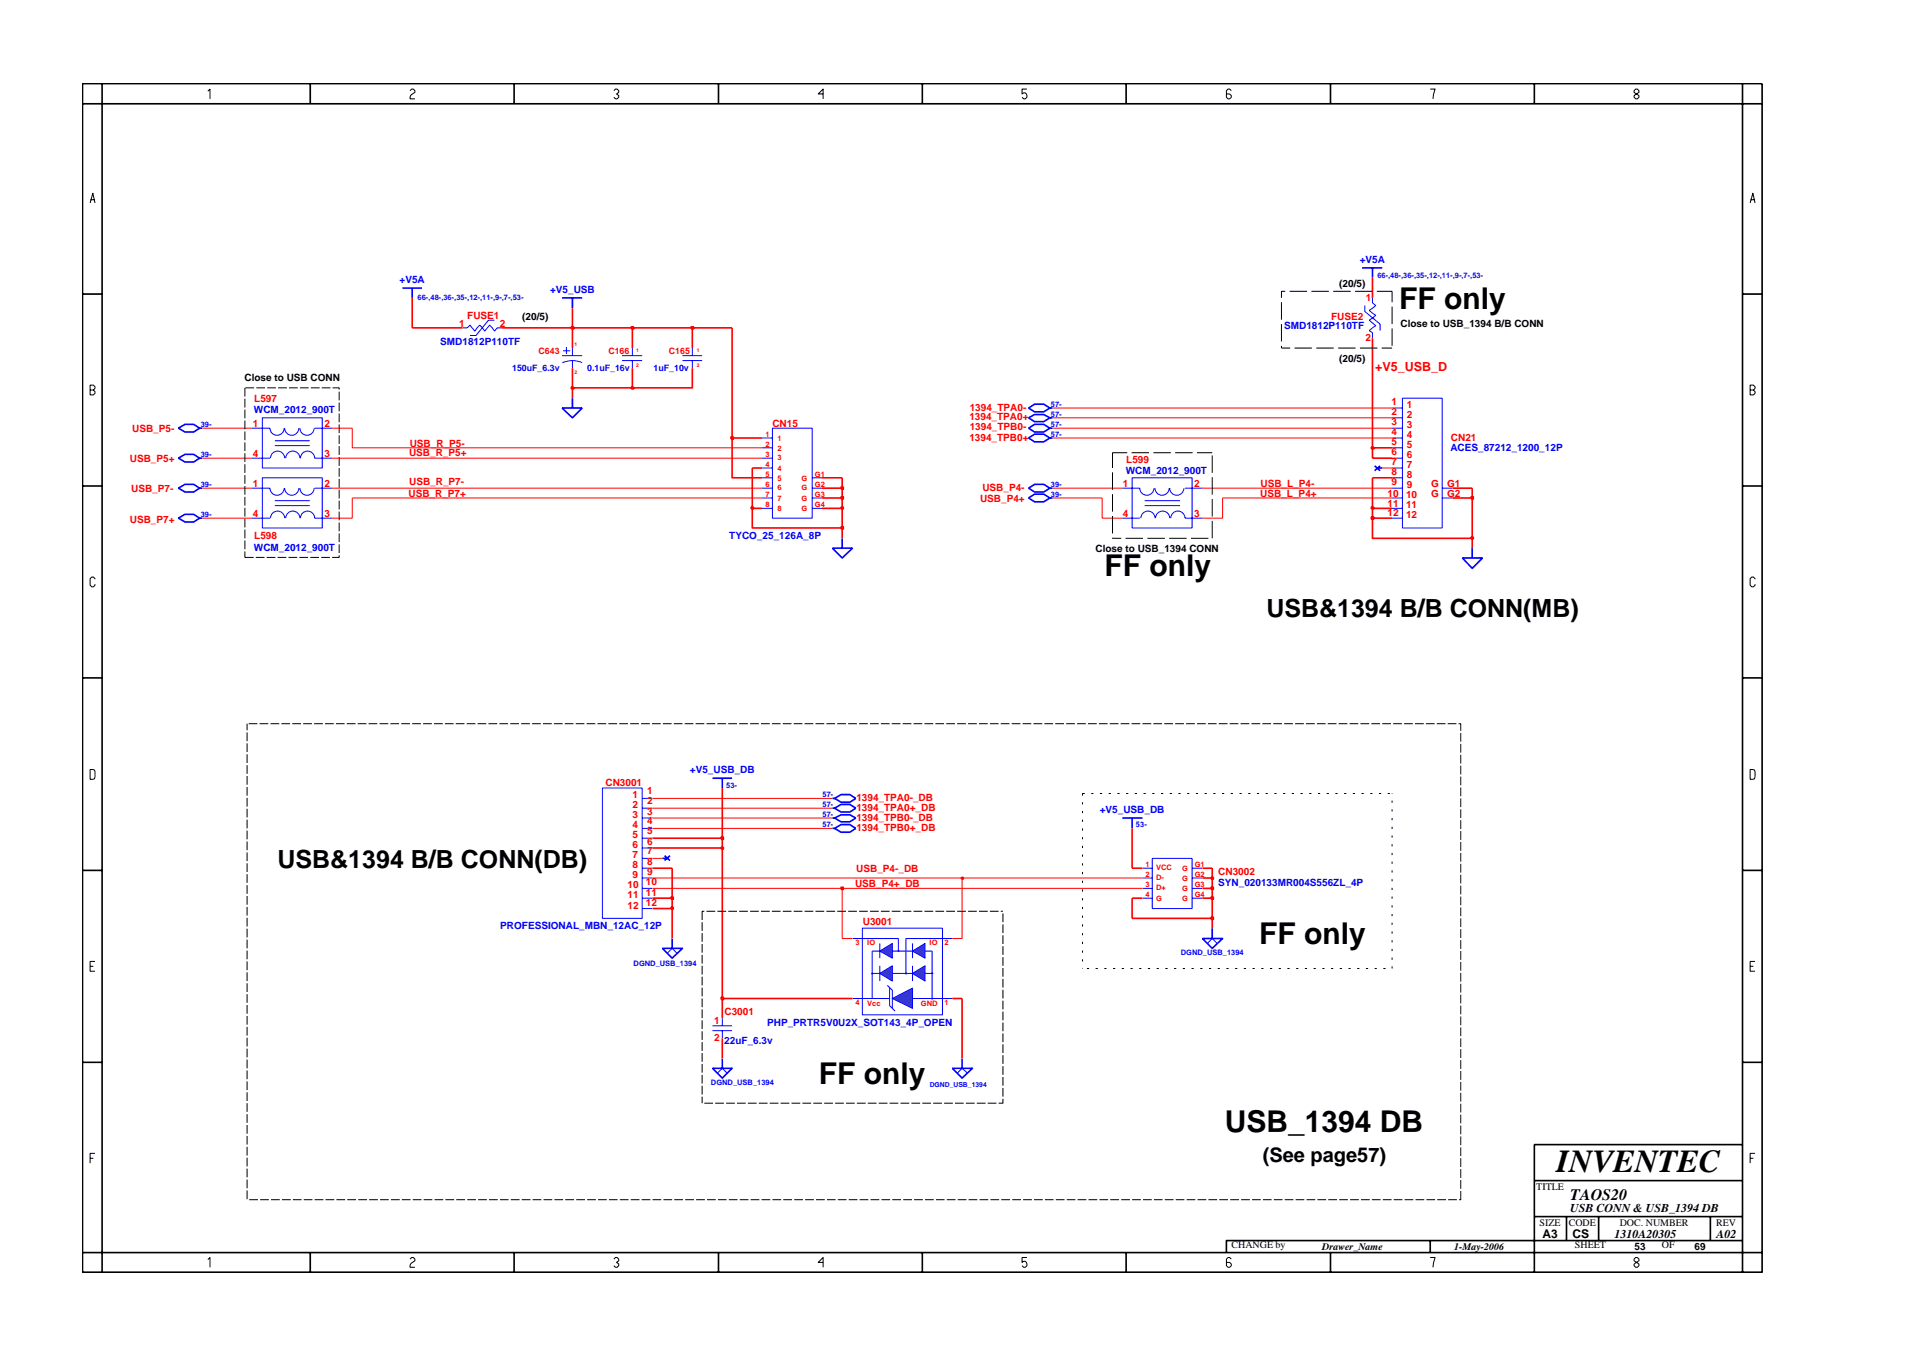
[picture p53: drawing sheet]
<svg xmlns="http://www.w3.org/2000/svg" width="297mm" height="210mm" viewBox="0 0 297 210" stroke-linecap="round" stroke-linejoin="round" font-family="sans-serif">
<defs><g id="words">
<text font-size="5" x="241.8" y="182">INVENTEC</text>
<g font-size="4.7">
<text x="217.4" y="48">FF only</text>
<text x="171.6" y="89.5">FF only</text>
<text x="195.6" y="146.6">FF only</text>
<text x="127.2" y="168.4">FF only</text>
<text x="190.3" y="175.8">USB_1394 DB</text>
</g>
<g font-size="3.9">
<text x="196.7" y="95.9">USB&amp;1394 B/B CONN(MB)</text>
<text x="43.1" y="134.7">USB&amp;1394 B/B CONN(DB)</text>
</g>
<text font-size="3.1" x="196.2" y="180.4">(See page57)</text>
<text font-size="2.5" x="244" y="186.3">TAOS20</text>
<text font-size="1.9" fill="#f00" x="213.6" y="57.6">+V5_USB_D</text>
<g font-size="1.9">
<text x="244" y="188.2">USB CONN &amp; USB_1394 DB</text>
<text x="239.6" y="192.2">A3</text>
<text x="244.3" y="192.3">CS</text>
<text x="250.8" y="192.2">1310A20305</text>
<text x="266.6" y="192.2">A02</text>
</g>
<g font-size="1.6" fill="#00f">
<text x="211.3" y="40.8">+V5A</text>
<text x="62.1" y="44">+V5A</text>
<text x="85.5" y="45.5">+V5_USB</text>
<text x="68.4" y="53.5">SMD1812P110TF</text>
<text x="199.5" y="51.1">SMD1812P110TF</text>
<text x="39.4" y="64.1">WCM_2012_900T</text>
<text x="225.3" y="70">ACES_87212_1200_12P</text>
<text x="174.9" y="73.6">WCM_2012_900T</text>
<text x="113.3" y="83.8">TYCO_25_126A_8P</text>
<text x="39.4" y="85.5">WCM_2012_900T</text>
<text x="107.2" y="120.1">+V5_USB_DB</text>
<text x="170.9" y="126.3">+V5_USB_DB</text>
<text x="189.3" y="137.5">SYN_020133MR004S556ZL_4P</text>
<text x="77.7" y="144.2">PROFESSIONAL_MBN_12AC_12P</text>
<text x="119.2" y="159.3">PHP_PRTR5V0U2X_SOT143_4P_OPEN</text>
<text x="112.5" y="162.1">22uF_6.3v</text>
</g>
<g font-size="1.6">
<text x="208.1" y="44.6">(20/5)</text>
<text x="81.1" y="49.6">(20/5)</text>
<text x="217.6" y="50.7">Close to USB_1394 B/B CONN</text>
<text x="38" y="59.1">Close to USB CONN</text>
<text x="208.1" y="56.2">(20/5)</text>
<text x="170.2" y="85.7">Close to USB_1394 CONN</text>
<text x="238.7" y="184.8">TITLE</text>
<text x="239.2" y="190.4">SIZE</text>
<text x="243.7" y="190.4">CODE</text>
<text x="251.6" y="190.4">DOC. NUMBER</text>
<text x="266.6" y="190.4">REV</text>
<text x="191.3" y="193.9">CHANGE by</text>
<text x="205.4" y="194.1">Drawer_Name</text>
<text x="225.9" y="194.1">1-May-2006</text>
<text x="244.7" y="193.9">SHEET</text>
<text x="253.9" y="194.1">53</text>
<text x="258.2" y="193.9">OF</text>
<text x="263.3" y="194.1">69</text>
</g>
<g font-size="1.6" fill="#f00">
<text x="212.2" y="46.8">1</text>
<text x="71.3" y="50.7">1</text>
<text x="72.6" y="49.5">FUSE1</text>
<text x="77.7" y="50.7">2</text>
<text x="206.8" y="49.7">FUSE2</text>
<text x="212.1" y="52.9">2</text>
<text x="39.5" y="62.4">L597</text>
<text x="150.6" y="65.3">1394_TPA0+</text>
<text x="150.6" y="63.8">1394_TPA0-</text>
<text x="216.2" y="62.9">1</text>
<text x="216.2" y="64.4">2</text>
<text x="218.5" y="63.4">1</text>
<text x="218.5" y="64.9">2</text>
<text x="20.2" y="71.7">USB_P5+</text>
<text x="20.5" y="67.1">USB_P5-</text>
<text x="39.3" y="66.2">1</text>
<text x="39.3" y="70.9">4</text>
<text x="50.4" y="66.2">2</text>
<text x="50.4" y="70.9">3</text>
<text x="63.5" y="70.9">USB_R_P5+</text>
<text x="63.7" y="69.4">USB_R_P5-</text>
<text x="120" y="66.2">CN15</text>
<text x="150.6" y="68.4">1394_TPB0+</text>
<text x="150.6" y="66.8">1394_TPB0-</text>
<text x="175" y="71.8">L599</text>
<text x="216.2" y="70.7">6</text>
<text x="216.2" y="66">3</text>
<text x="216.2" y="67.6">4</text>
<text x="216.2" y="69.2">5</text>
<text x="218.5" y="71.1">6</text>
<text x="218.5" y="66.5">3</text>
<text x="218.5" y="68">4</text>
<text x="218.5" y="69.5">5</text>
<text x="225.4" y="68.4">CN21</text>
<text x="20.4" y="76.4">USB_P7-</text>
<text x="39.3" y="75.6">1</text>
<text x="50.4" y="75.6">2</text>
<text x="63.5" y="77.1">USB_R_P7+</text>
<text x="63.6" y="75.4">USB_R_P7-</text>
<text x="152.3" y="77.9">USB_P4+</text>
<text x="152.6" y="76.2">USB_P4-</text>
<text x="174.4" y="75.6">1</text>
<text x="185.5" y="75.6">2</text>
<text x="195.8" y="77.2">USB_L_P4+</text>
<text x="195.8" y="75.6">USB_L_P4-</text>
<text x="215.6" y="77.1">10</text>
<text x="216.2" y="72.2">7</text>
<text x="216.2" y="73.8">8</text>
<text x="216.2" y="75.4">9</text>
<text x="218.4" y="77.3">10</text>
<text x="218.5" y="72.7">7</text>
<text x="218.5" y="74.2">8</text>
<text x="218.5" y="75.8">9</text>
<text x="222.4" y="75.6">G</text>
<text x="222.4" y="77.1">G</text>
<text x="224.8" y="75.6">G1</text>
<text x="224.8" y="77.2">G2</text>
<text x="20.2" y="81.2">USB_P7+</text>
<text x="39.3" y="80.3">4</text>
<text x="39.5" y="83.8">L598</text>
<text x="50.4" y="80.3">3</text>
<text x="174.4" y="80.3">4</text>
<text x="185.5" y="80.3">3</text>
<text x="215.6" y="78.7">11</text>
<text x="215.6" y="80.2">12</text>
<text x="218.4" y="78.9">11</text>
<text x="218.4" y="80.5">12</text>
<text x="94.1" y="122">CN3001</text>
<text x="98.2" y="124">1</text>
<text x="98.2" y="125.5">2</text>
<text x="100.5" y="123.4">1</text>
<text x="100.5" y="124.9">2</text>
<text x="133" y="124.3">1394_TPA0-_DB</text>
<text x="133" y="125.9">1394_TPA0+_DB</text>
<text x="98.2" y="127">3</text>
<text x="98.2" y="128.6">4</text>
<text x="98.2" y="130.2">5</text>
<text x="98.2" y="131.7">6</text>
<text x="100.5" y="126.5">3</text>
<text x="100.5" y="128">4</text>
<text x="100.5" y="129.5">5</text>
<text x="100.5" y="131.2">6</text>
<text x="133" y="127.4">1394_TPB0-_DB</text>
<text x="133" y="129">1394_TPB0+_DB</text>
<text x="97.5" y="138">10</text>
<text x="98.2" y="133.3">7</text>
<text x="98.2" y="134.8">8</text>
<text x="98.2" y="136.3">9</text>
<text x="100.4" y="137.5">10</text>
<text x="100.5" y="132.7">7</text>
<text x="100.5" y="134.3">8</text>
<text x="100.5" y="135.8">9</text>
<text x="132.8" y="137.8">USB_P4+_DB</text>
<text x="133" y="135.4">USB_P4-_DB</text>
<text x="189.3" y="135.8">CN3002</text>
<text x="97.5" y="139.5">11</text>
<text x="97.5" y="141.1">12</text>
<text x="100.4" y="139.1">11</text>
<text x="100.4" y="140.6">12</text>
<text x="134.1" y="143.7">U3001</text>
<text x="110.9" y="158.9">1</text>
<text x="110.9" y="161.6">2</text>
<text x="112.6" y="157.6">C3001</text>
</g>
<g font-size="1.4" fill="#00f">
<text x="79.6" y="57.6">150uF_6.3v</text>
<text x="91.2" y="57.6">0.1uF_16v</text>
<text x="101.5" y="57.6">1uF_10v</text>
</g>
<g font-size="1.4" fill="#f00">
<text x="83.7" y="55">C643</text>
<text x="94.5" y="55">C166</text>
<text x="103.9" y="55">C165</text>
</g>
<g font-size="1.2" fill="#00f">
<text x="64.9" y="46.6">66-,48-,36-,35-,12-,11-,9-,7-,53-</text>
<text x="214" y="43.2">66-,48-,36-,35-,12-,11-,9-,7-,53-</text>
<text x="163.3" y="63.2">57-</text>
<text x="163.3" y="64.7">57-</text>
<text x="31.2" y="71">39-</text>
<text x="31.2" y="66.2">39-</text>
<text x="163.3" y="66.2">57-</text>
<text x="163.3" y="67.8">57-</text>
<text x="31.2" y="75.6">39-</text>
<text x="163.3" y="77.2">39-</text>
<text x="163.3" y="75.6">39-</text>
<text x="31.2" y="80.3">39-</text>
<text x="112.8" y="122.4">53-</text>
<text x="127.8" y="125.3">57-</text>
<text x="127.8" y="123.7">57-</text>
<text x="127.8" y="128.4">57-</text>
<text x="127.8" y="126.9">57-</text>
<text x="176.5" y="128.5">53-</text>
<text x="183.4" y="148.3">DGND_USB_1394</text>
<text x="98.4" y="150">DGND_USB_1394</text>
<text x="110.5" y="168.5">DGND_USB_1394</text>
</g>
<g font-size="1.2" fill="#f00">
<text x="118.9" y="70.9">3</text>
<text x="118.9" y="67.8">1</text>
<text x="118.9" y="69.4">2</text>
<text x="120.8" y="70">2</text>
<text x="120.8" y="71.5">3</text>
<text x="120.8" y="68.4">1</text>
<text x="118.9" y="72.5">4</text>
<text x="118.9" y="74">5</text>
<text x="118.9" y="75.6">6</text>
<text x="118.9" y="77.2">7</text>
<text x="120.8" y="73.1">4</text>
<text x="120.8" y="74.6">5</text>
<text x="120.8" y="76.1">6</text>
<text x="120.8" y="77.8">7</text>
<text x="124.5" y="74.6">G</text>
<text x="124.5" y="76.1">G</text>
<text x="124.5" y="77.8">G</text>
<text x="126.6" y="74">G1</text>
<text x="126.6" y="75.6">G2</text>
<text x="126.6" y="77.2">G3</text>
<text x="118.9" y="78.7">8</text>
<text x="120.8" y="79.3">8</text>
<text x="124.5" y="79.3">G</text>
<text x="126.6" y="78.7">G4</text>
<text x="177.9" y="137.8">3</text>
<text x="177.9" y="136.2">2</text>
<text x="177.9" y="134.6">1</text>
<text x="179.6" y="136.6">D-</text>
<text x="179.6" y="135.1">VCC</text>
<text x="183.7" y="135.2">G</text>
<text x="183.7" y="136.8">G</text>
<text x="185.6" y="134.6">G1</text>
<text x="185.6" y="136.2">G2</text>
<text x="185.6" y="137.8">G3</text>
<text x="177.9" y="139.3">4</text>
<text x="179.6" y="139.9">G</text>
<text x="179.6" y="138.2">D+</text>
<text x="183.7" y="138.3">G</text>
<text x="183.7" y="139.9">G</text>
<text x="185.6" y="139.3">G4</text>
<text x="132.9" y="146.8">3</text>
<text x="134.7" y="146.8">IO</text>
<text x="144.4" y="146.8">IO</text>
<text x="146.8" y="146.8">2</text>
<text x="132.9" y="156.1">4</text>
<text x="134.7" y="156.3">Vcc</text>
<text x="143.1" y="156.3">GND</text>
<text x="146.8" y="156.1">1</text>
</g>
<text font-size="1.1" fill="#00f" x="144.4" y="168.7">DGND_USB_1394</text>
<g font-size=".8" fill="#f00">
<text x="89.3" y="53.8">1</text>
<text x="89.3" y="58">2</text>
<text x="98.8" y="54.7">1</text>
<text x="98.8" y="57">2</text>
<text x="108.2" y="54.7">1</text>
<text x="108.2" y="57">2</text>
</g>
</g></defs>
<g fill="none" stroke="#00f" stroke-width=".25">
<path d="M87.3 46.3h3.2M88.9 46.3v1.6M27.7 75.8l1-.6h1.4l.9 .6-.9 .6h-1.4zM31 75.8h.4M87.3 63.4h3.2l-1.6 1.5zM88.9 61.8v1.6M159.8 77.3l.9-.6h1.5l.9 .6-.9 .6h-1.5zM159.8 75.8l.9-.6h1.5l.9 .6-.9 .6h-1.5zM159.8 68l.9-.6h1.5l.9 .6-.9 .6h-1.5zM159.8 64.9l.9-.5h1.5l.9 .5-.9 .6h-1.5zM159.8 66.5l.9-.6h1.5l.9 .6-.9 .6h-1.5zM159.8 63.4l.9-.6h1.5l.9 .6-.9 .6h-1.5z"/>
<path d="M163.1 77.3h.4M163.1 63.4h.4M163.1 75.8h.4M163.1 68h.4M163.1 64.9h.4M163.1 66.5h.4M27.7 80.5l1-.6h1.4l.9 .6-.9 .6h-1.4zM31 80.5h.4M227.2 86.6h3.1l-1.6 1.7zM228.7 85.1v1.5M110.7 120.8h3M112.2 120.8v1.6"/>
<path d="M129.3 124h.4M129.3 127h.4M129.3 125.5h.4M129.3 128.6h.4M129.7 124l1-.6h1.3l1 .6-1 .6h-1.3zM129.7 127l1-.5h1.3l1 .5-1 .6h-1.3zM129.7 125.5l1-.6h1.3l1 .6-1 .6h-1.3zM129.7 128.6l1-.6h1.3l1 .6-1 .6h-1.3zM174.4 127h3.1M175.9 127v1.6M102.9 147.3h3.1l-1.6 1.5zM104.4 145.7v1.6"/>
<path d="M186.8 145.7h3.1l-1.6 1.6zM188.3 144.1v1.6M147.9 165.9h3.2l-1.6 1.5zM149.5 164.4v1.5"/>
</g>
<g fill="none" stroke="#00f" stroke-width=".16">
<path d="M71.8 50.9h.8l.4-.4 .8 .9 .7-.9 .8 .9 .8-.9 .7 .9 .4-.5h.8M76.8 49.7h-.9l-2 2.4h-.9M87.3 55.2h3.2M87.5 54.5h1.1M88 53.9v1.1M88.9 54v1.2M88.9 56v1.2M90.4 56.3a3.7 3.7 0 0 0-3 0M106 55.2h3.1M106 56h3.1M107.6 54v1.2M107.6 56v1.2"/>
<path d="M39.1 75.8h2.8a1.1 1.1 0 0 0 1.1 1.1 1.1 1.1 0 0 0 1.1-1.1M40.8 74.2h9.3v7.8h-9.3zM42.7 78.5h5.4M42.7 77.8h5.4M44.2 75.8a1.1 1.1 0 0 0 1.1 1.1 1.1 1.1 0 0 0 1.1-1.1M46.6 75.8a1.1 1.1 0 0 0 1.1 1.1 1.1 1.1 0 0 0 1.1-1.1M48.9 75.8h2.7M118.4 75.8h1.6M118.4 68h1.6M118.4 71.1h1.6M118.4 69.5h1.6M118.4 74.2h1.6"/>
<path d="M118.4 72.7h1.6M118.4 77.3h1.6M118.4 78.9h1.6M120 66.5h6.2v14h-6.2zM126.2 75.8h1.5M126.2 74.2h1.5M126.2 77.3h1.5M126.2 78.9h1.5M174.4 75.8h2.7a1.1 1.1 0 0 0 1.1 1.1 1.1 1.1 0 0 0 1.1-1.1M175.9 74.2h9.3v7.8h-9.3zM177.8 78.5h5.5M177.8 77.8h5.5"/>
<path d="M179.4 75.8a1.1 1.1 0 0 0 1.1 1.1 1.1 1.1 0 0 0 1.1-1.1M181.7 75.8a1.1 1.1 0 0 0 1.1 1.1 1.1 1.1 0 0 0 1.1-1.1M184.1 75.8h2.7M216.3 75.8h1.6M216.3 64.9h1.6M216.3 63.4h1.6M216.3 68h1.6M216.3 66.5h1.6M216.3 71.1h1.6M216.3 69.5h1.6M216.3 74.2h1.6M216.3 72.7h1.6"/>
<path d="M216.3 77.3h1.6M216.3 78.9h1.6M217.9 61.8h6.2v20.2h-6.2zM224.1 75.8h1.6M224.1 77.3h1.6M39.1 80.5h2.8M42 80.5a1.1 1.1 0 0 1 1.1-1.1 1.1 1.1 0 0 1 1.1 1.1M44.4 80.5a1.1 1.1 0 0 1 1.1-1.1 1.1 1.1 0 0 1 1.1 1.1M46.7 80.5a1.1 1.1 0 0 1 1.1-1.1 1.1 1.1 0 0 1 1.1 1.1h2.7M174.4 80.5h2.7M177.2 80.5a1.1 1.1 0 0 1 1.1-1.1 1.1 1.1 0 0 1 1.1 1.1M179.5 80.5a1.1 1.1 0 0 1 1.1-1.1 1.1 1.1 0 0 1 1.1 1.1"/>
<path d="M181.9 80.5a1.1 1.1 0 0 1 1.1-1.1 1.1 1.1 0 0 1 1.1 1.1h2.7M216.3 80.5h1.6M93.6 122.4h6.2v20.2h-6.2zM99.8 125.5h1.6M99.8 124h1.6M99.8 128.6h1.6M99.8 127h1.6M99.8 131.7h1.6M99.8 130.2h1.6M99.8 134.8h1.6M99.8 133.3h1.6M99.8 138h1.6"/>
<path d="M99.8 136.3h1.6M99.8 139.5h1.6M177.5 134.8h1.5M177.5 138h1.5M177.5 136.3h1.5M177.5 139.5h1.5M179 133.3h6.2v7.8h-6.2zM185.2 134.8h1.6M185.2 138h1.6M185.2 136.3h1.6M185.2 139.5h1.6M99.8 141.1h1.6"/>
<path d="M103.7 148l.7-.7 .8 .7M110.7 159.3h3M112.2 158.1v1.2M132.4 155.1h1.6M132.4 145.7h1.6M134 144.1h12.4v13.5h-12.4zM137.9 153l.7 .8v2.8M146.4 155.1h1.5M187.6 146.5l.7-.8 .8 .8M110.7 160h3M112.2 160v1.2M148.7 166.7l.8-.8 .8 .8"/>
</g>
<path d="M138.6 155.1l3.2-1.7v3.2z" fill="#3c3cc8"/>
<path d="M138.6 155.1l3.2-1.7v3.2z" fill="none" stroke="#00f" stroke-width=".16"/>
<circle cx="140.8" cy="151.2" r=".08" fill="#3c3cc8"/>
<circle cx="140.8" cy="151.2" r=".08" fill="none" stroke="#00f" stroke-width=".16"/>
<path d="M141.8 151.2l1.9-1.2v2.3z" fill="#3c3cc8"/>
<path d="M138.6 151.2h3.2M141.8 151.2l1.9-1.2v2.3zM141.8 150v2.3" fill="none" stroke="#00f" stroke-width=".16"/>
<path d="M136.7 151.2l1.9-1.2v2.3z" fill="#3c3cc8"/>
<path d="M136.7 151.2l1.9-1.2v2.3zM136.7 150v2.3M138.2 153.4v2.8l.9 .8" fill="none" stroke="#00f" stroke-width=".16"/>
<path d="M141.8 147.7l1.9-1.2v2.3z" fill="#3c3cc8"/>
<path d="M141.8 147.7l1.9-1.2v2.3zM141.8 146.5v2.3M143.7 151.2h1.1" fill="none" stroke="#00f" stroke-width=".16"/>
<circle cx="144.8" cy="151.2" r=".08" fill="#3c3cc8"/>
<circle cx="144.8" cy="151.2" r=".08" fill="none" stroke="#00f" stroke-width=".16"/>
<circle cx="144.8" cy="155.1" r=".08" fill="#3c3cc8"/>
<g fill="none" stroke="#00f" stroke-width=".16">
<path d="M135.5 151.2h1.2M135.5 147.7v7.4"/>
<circle cx="144.8" cy="155.1" r=".08"/>
</g>
<circle cx="135.5" cy="151.2" r=".08" fill="#3c3cc8"/>
<g fill="none" stroke="#00f" stroke-width=".16">
<path d="M144.8 147.7v7.4"/>
<circle cx="135.5" cy="151.2" r=".08"/>
</g>
<path d="M136.7 147.7l1.9-1.2v2.3z" fill="#3c3cc8"/>
<path d="M135.5 147.7h1.2M136.7 147.7l1.9-1.2v2.3zM136.7 146.5v2.3M138.6 147.7h3.2" fill="none" stroke="#00f" stroke-width=".16"/>
<circle cx="139.6" cy="147.7" r=".08" fill="#3c3cc8"/>
<g fill="none" stroke="#00f" stroke-width=".16">
<path d="M96.6 55.2h3.2M96.6 56h3.2M98.2 54v1.2M98.2 56v1.2M212 47.4v1l2.4 1.9v1M213.2 46.3v.7l.5 .4-1 .8 1 .8-1 .7 1 .9-1 .7 .5 .4v.8M39.1 66.5h2.8a1.1 1.1 0 0 0 1.1 1.1 1.1 1.1 0 0 0 1.1-1.1M39.1 71.1h2.8M40.8 64.9h9.3v7.8h-9.3zM42 71.1a1.1 1.1 0 0 1 1.1-1.1 1.1 1.1 0 0 1 1.1 1.1M42.7 69.2h5.4M42.7 68.4h5.4"/>
<path d="M44.2 66.5a1.1 1.1 0 0 0 1.1 1.1 1.1 1.1 0 0 0 1.1-1.1M44.4 71.1a1.1 1.1 0 0 1 1.1-1.1 1.1 1.1 0 0 1 1.1 1.1M46.6 66.5a1.1 1.1 0 0 0 1.1 1.1 1.1 1.1 0 0 0 1.1-1.1M46.7 71.1a1.1 1.1 0 0 1 1.1-1.1 1.1 1.1 0 0 1 1.1 1.1h2.7M48.9 66.5h2.7M134 145.7h5.6v2M134 155.1h4.2M141.8 155.1h4.6M143.7 147.7h1.1M147.9 145.7h-7.2v5.5M111.4 166.7l.8-.8 .8 .8"/>
<circle cx="139.6" cy="147.7" r=".08"/>
</g>
<g fill="none" stroke="#00f" stroke-width=".25">
<path d="M62.5 44.7h3.1M64 44.7v1.6M211.6 41.6h3.1M213.2 41.6v1.5M27.7 71.1l1-.5h1.4l.9 .5-.9 .6h-1.4zM27.7 66.5l1-.6h1.4l.9 .6-.9 .6h-1.4zM31 71.1h.4M31 66.5h.4M213.6 72.3l.8 .8M214 72.7h.7M214.4 72.3l-.8 .8M129.3 85.1h3.1l-1.6 1.5z"/>
<path d="M130.8 83.6v1.5M102.9 133.3h.8M103.2 132.9l.9 .7M104.1 132.9l-.9 .7M110.7 165.9h3l-1.5 1.5zM112.2 164.4v1.5"/>
</g>
<path d="M112.2 155.1v3M149.5 155.1v9.3M112.2 161.2v3.2" fill="none" stroke="#f00" stroke-width=".25"/>
<path d="M112 154.9h.4v.3h-.4z" fill="#8e2323"/>
<path d="M112.2 131.7v23.4h20.2M175.9 139.5v3.1h12.4v1.5M104.4 141.1v4.6M112 154.9h.4v.3h-.4zM147.9 155.1h1.6" fill="none" stroke="#f00" stroke-width=".25"/>
<path d="M130.8 138v7.7h1.6M149.5 136.3v9.4h-1.6" fill="none" stroke="#f00" stroke-width=".16"/>
<path d="M188.2 142.4h.3v.4h-.3z" fill="#8e2323"/>
<path d="M188.3 139.5v3.1M101.4 141.1h3M188.2 142.4h.3v.4h-.3z" fill="none" stroke="#f00" stroke-width=".25"/>
<path d="M104.3 140.9h.3v.3h-.3z" fill="#8e2323"/>
<path d="M101.4 139.5h3v1.6M104.3 140.9h.3v.3h-.3z" fill="none" stroke="#f00" stroke-width=".25"/>
<path d="M104.3 139.3h.3v.3h-.3z" fill="#8e2323"/>
<path d="M104.3 139.3h.3v.3h-.3zM104.4 134.8v4.7M175.9 139.5h1.6M186.8 139.5h1.5" fill="none" stroke="#f00" stroke-width=".25"/>
<path d="M188.2 139.3h.3v.3h-.3z" fill="#8e2323"/>
<path d="M188.2 139.3h.3v.3h-.3zM188.3 138v1.5" fill="none" stroke="#f00" stroke-width=".25"/>
<path d="M101.4 138h29.4" fill="none" stroke="#f00" stroke-width=".16"/>
<path d="M130.7 137.8h.3v.3h-.3z" fill="#8e2323"/>
<path d="M130.7 137.8h.3v.3h-.3zM186.8 138h1.5" fill="none" stroke="#f00" stroke-width=".25"/>
<path d="M130.8 138h46.7" fill="none" stroke="#f00" stroke-width=".16"/>
<path d="M188.2 137.8h.3v.3h-.3z" fill="#8e2323"/>
<path d="M188.2 137.8h.3v.3h-.3zM188.3 136.3v1.7" fill="none" stroke="#f00" stroke-width=".25"/>
<path d="M101.4 136.3h48.1" fill="none" stroke="#f00" stroke-width=".16"/>
<path d="M149.4 136.3h.2v.2h-.2z" fill="#8e2323"/>
<path d="M149.4 136.3h.2v.2h-.2zM186.8 136.3h1.5" fill="none" stroke="#f00" stroke-width=".25"/>
<path d="M149.5 136.3h28" fill="none" stroke="#f00" stroke-width=".16"/>
<path d="M188.2 136.3h.3v.2h-.3z" fill="#8e2323"/>
<path d="M101.4 134.8h3M101.4 131.7h10.8M175.9 128.6v6.2h1.6M186.8 134.8h1.5v1.5M188.2 136.3h.3v.2h-.3z" fill="none" stroke="#f00" stroke-width=".25"/>
<path d="M101.4 133.3h1.5" fill="none" stroke="#f00" stroke-width=".16"/>
<path d="M112 131.6h.4v.3h-.4z" fill="#8e2323"/>
<path d="M101.4 130.2h10.8v1.5M112 131.6h.4v.3h-.4z" fill="none" stroke="#f00" stroke-width=".25"/>
<path d="M112 130h.4v.3h-.4z" fill="#8e2323"/>
<path d="M130.8 82v1.6M213.2 80.5v3.1h15.5v1.5M112 130h.4v.3h-.4zM112.2 122.4v7.8" fill="none" stroke="#f00" stroke-width=".25"/>
<path d="M101.4 128.6h27.9M101.4 127h27.9M101.4 125.5h27.9M101.4 124h27.9" fill="none" stroke="#f00" stroke-width=".16"/>
<path d="M228.5 83.4h.4v.3h-.4z" fill="#8e2323"/>
<path d="M116.9 78.9v3.1h13.9M228.7 77.3v6.3M228.5 83.4h.4v.3h-.4z" fill="none" stroke="#f00" stroke-width=".25"/>
<path d="M130.7 81.8h.3v.4h-.3z" fill="#8e2323"/>
<path d="M130.8 78.9v3.1M130.7 81.8h.3v.4h-.3z" fill="none" stroke="#f00" stroke-width=".25"/>
<path d="M54.7 77.3v3.2h-3.1M171.2 77.3v3.2h3.2M189.9 77.3v3.2h-3.1M31.4 80.5h7.7" fill="none" stroke="#f00" stroke-width=".16"/>
<path d="M213 80.3h.4v.3h-.4z" fill="#8e2323"/>
<path d="M213.2 78.9v1.6h3.1M213 80.3h.4v.3h-.4z" fill="none" stroke="#f00" stroke-width=".25"/>
<path d="M116.7 78.8h.3v.2h-.3z" fill="#8e2323"/>
<path d="M116.7 78.8h.3v.2h-.3zM116.9 72.7v6.2h1.5M127.7 78.9h3.1" fill="none" stroke="#f00" stroke-width=".25"/>
<path d="M130.7 78.8h.3v.2h-.3z" fill="#8e2323"/>
<path d="M130.7 78.8h.3v.2h-.3zM130.8 77.3v1.6" fill="none" stroke="#f00" stroke-width=".25"/>
<path d="M213 78.8h.4v.2h-.4z" fill="#8e2323"/>
<path d="M127.7 77.3h3.1M213 78.8h.4v.2h-.4zM213.2 74.2v4.7h3.1" fill="none" stroke="#f00" stroke-width=".25"/>
<path d="M54.7 77.3h63.7" fill="none" stroke="#f00" stroke-width=".16"/>
<path d="M130.7 77.2h.3v.3h-.3z" fill="#8e2323"/>
<path d="M130.7 77.2h.3v.3h-.3zM130.8 75.8v1.5M225.7 77.3h3" fill="none" stroke="#f00" stroke-width=".25"/>
<path d="M163.5 77.3h7.7M189.9 77.3h26.4" fill="none" stroke="#f00" stroke-width=".16"/>
<path d="M228.5 77.2h.4v.3h-.4z" fill="#8e2323"/>
<path d="M127.7 75.8h3.1M228.5 77.2h.4v.3h-.4zM228.7 75.8v1.5" fill="none" stroke="#f00" stroke-width=".25"/>
<path d="M31.4 75.8h7.7M51.6 75.8h66.8" fill="none" stroke="#f00" stroke-width=".16"/>
<path d="M130.7 75.6h.3v.4h-.3z" fill="#8e2323"/>
<path d="M113.7 68v6.2h4.7M116.9 72.7h1.5M127.7 74.2h3.1v1.6M130.7 75.6h.3v.4h-.3zM213.2 74.2h3.1M213.2 69.5v1.6h3.1M225.7 75.8h3" fill="none" stroke="#f00" stroke-width=".25"/>
<path d="M31.4 71.1h7.7M51.6 71.1h66.8M54.7 66.5v3h63.7M163.5 75.8h10.9M186.8 75.8h29.5M214.7 72.7h1.6" fill="none" stroke="#f00" stroke-width=".16"/>
<path d="M213 69.5h.4v.2h-.4z" fill="#8e2323"/>
<path d="M213.2 52.5v17h3.1M213 69.5h.4v.2h-.4z" fill="none" stroke="#f00" stroke-width=".25"/>
<path d="M113.6 67.8h.3v.4h-.3z" fill="#8e2323"/>
<path d="M113.7 50.9v17.1h4.7M88.9 60.2v1.6M113.6 67.8h.3v.4h-.3z" fill="none" stroke="#f00" stroke-width=".25"/>
<path d="M31.4 66.5h7.7M51.6 66.5h3.1M163.5 68h52.8M163.5 66.5h52.8M163.5 64.9h52.8M163.5 63.4h52.8" fill="none" stroke="#f00" stroke-width=".16"/>
<path d="M88.8 60.1h.3v.3h-.3z" fill="#8e2323"/>
<path d="M88.9 57.2v3h9.3M88.8 60.1h.3v.3h-.3z" fill="none" stroke="#f00" stroke-width=".25"/>
<path d="M98.1 60.1h.3v.3h-.3z" fill="#8e2323"/>
<path d="M64 46.3v4.6h7.8M78 50.9h10.9v3.1M98.2 57.2v3h9.4v-3M98.2 50.9v3.1M107.6 50.9v3.1M98.1 60.1h.3v.3h-.3z" fill="none" stroke="#f00" stroke-width=".25"/>
<path d="M88.8 50.7h.3v.4h-.3z" fill="#8e2323"/>
<path d="M88.8 50.7h.3v.4h-.3zM88.9 47.9v3h9.3" fill="none" stroke="#f00" stroke-width=".25"/>
<path d="M98.1 50.7h.3v.4h-.3z" fill="#8e2323"/>
<path d="M98.1 50.7h.3v.4h-.3zM98.2 50.9h9.4" fill="none" stroke="#f00" stroke-width=".25"/>
<path d="M107.4 50.7h.3v.4h-.3z" fill="#8e2323"/>
<path d="M107.4 50.7h.3v.4h-.3zM107.6 50.9h6.1M213.2 43.1v3.2" fill="none" stroke="#f00" stroke-width=".25"/>
<g fill="none" stroke="#000" stroke-width=".25">
<path d="M12.8 13h261v184.6h-261zM12.8 16.1h261M15.9 13v184.6M48.2 13v3.1M79.9 13v3.1M111.6 13v3.1M143.3 13v3.1M174.9 13v3.1M206.7 13v3.1M238.4 13v3.1M270.7 13v184.6M12.8 45.7h3.1"/>
<path d="M270.7 45.7h3.1M12.8 75.5h3.1M270.7 75.5h3.1M12.8 105.3h3.1M270.7 105.3h3.1M12.8 135.2h3.1M270.7 135.2h3.1M12.8 165h3.1M270.7 165h3.1M270.7 177.7h-32.3v19.9M12.8 194.5h261M48.2 194.5v3.1"/>
<path d="M79.9 194.5v3.1M111.6 194.5v3.1M143.3 194.5v3.1M174.9 194.5v3.1M206.7 194.5v3.1M222.2 192.6v1.9M238.4 183.3h32.3M238.4 188.9h32.3M243.4 188.9v3.7M248.4 188.9v3.7M265.7 188.9v3.7M270.7 192.6h-80.2v1.9"/>
</g>
<g fill="none" stroke="#000" stroke-width=".16">
<path d="M32.3 14.2l.3-.4v1.6M63.7 14.1l.3-.3h.2l.3 .3v.2l-.5 .4-.3 .4v.3h.8M95.4 14.1l.2-.3h.3l.2 .3v.2l-.3 .3 .3 .2v.3l-.2 .3h-.3l-.2-.3M127.9 14.6h-.8l.8-.8v1.6M159.5 13.8h-.7v.8l.2-.2a.5 .5 0 0 1 .5 .7l-.2 .3h-.3l-.2-.3M191.3 14.1l-.3-.3h-.2l-.3 .3v1l.3 .3h.2l.3-.3v-.3l-.3-.2h-.5M222.2 13.8h.8l-.4 1.6M253.9 14.1l.2-.3h.3l.2 .3v.2l-.7 .5v.3l.2 .3h.3l.2-.3v-.3l-.7-.5zM14 31.5l.4-1.5 .4 1.5M14.1 31h.6M271.9 31.5l.4-1.5 .4 1.5M272 31h.6"/>
<path d="M14 59.8h.5l.3 .3v.2l-.3 .3 .3 .2v.3l-.3 .2h-.5zM199.1 53.7v.3h1.3M199.1 46.9v2.7M199.1 50.3v2.7M199.7 45.2h-.6v1.1M200.3 45.2h2.8M201.1 54h2.7M203.7 45.2h2.7M204.5 54h2.7M207.1 45.2h2.7M207.9 54h2.7M210.5 45.2h2.7"/>
<path d="M211.3 54h2.7M213.9 45.2h2.4v1.7M214.7 54h1.6M216.3 47.6v2.7M216.3 51v2.7M14 60.6h.5M38 60.2v1.4M38 61.9v1.4M38 63.6v1.4M38 65.3v1.4M38 67v1.4M38 68.7v1.3"/>
<path d="M38 70.4v1.3M38 72.1v1.3M38 73.8v1.3M38 75.5v1.3M38 77.2v1.3M38 78.9v1.3M38.1 60.2h1.4M39.8 60.2h1.4M41.5 60.2h1.4M43.2 60.2h1.4M44.9 60.2h1.4M46.6 60.2h1.3"/>
<path d="M48.3 60.2h1.3M50 60.2h1.3M51.7 60.2h1v.3M52.7 60.8v1.4M52.7 62.5v1.4M52.7 64.2v1.4M52.7 65.9v1.4M52.7 67.6v1.3M52.7 69.3v1.3M52.7 71v1.3M52.7 72.7v1.3M52.7 74.4v1.3"/>
<path d="M52.7 76.1v1.3M52.7 77.8v1.3M52.7 79.4v1.4M172.8 73.3v2.8M172.8 76.7v2.7M175.1 70.3h-2.3v2.4M175.8 70.3h2.7M179.2 70.3h2.7M182.6 70.3h2.7M186 70.3h2.3M188.3 70.7v2.7M188.3 74.1v2.7"/>
<path d="M188.3 77.5v2.7M271.9 60.6h.5l.3-.3v-.2l-.3-.3h-.5v1.5h.5l.3-.2v-.3l-.3-.2M14.8 89.9l-.3-.3h-.2l-.3 .3v1l.3 .2h.2l.3-.2v-.2M38 85.6v1h1.4M38 80.5v1.4M38 82.2v1.4M38 83.9v1.4M39.7 86.6h1.4M41.4 86.6h1.4M43.1 86.6h1.4M44.8 86.6h1.4M46.5 86.6h1.4"/>
<path d="M48.2 86.6h1.4M49.9 86.6h1.4M52.7 86.2v.4h-1.1M52.7 81.1v1.4M52.7 82.8v1.4M52.7 84.5v1.4M172.8 83.5v.1h1.4M172.8 80.1v2.7M174.9 83.6h2.7M178.3 83.6h2.7M181.6 83.6h2.7M185 83.6h2.7"/>
<path d="M188.3 80.9v2.7M272.7 89.9l-.3-.3h-.3l-.2 .3v1l.2 .2h.3l.3-.2v-.2M14 119.5l.7 .1 .1 .2-.1 1.1-.7 .1zM38.4 112.4v1M38.4 113.7v1.4M38.4 115.4v1.4M38.4 117.1v1.4M38.4 118.8v1.4M38.6 112.4h1.4M40.3 112.4h1.4M42 112.4h1.4M43.7 112.4h1.4"/>
<path d="M45.4 112.4h1.4M47.1 112.4h1.4M48.8 112.4h1.4M50.5 112.4h1.3M52.2 112.4h1.3M53.9 112.4h1.3M55.6 112.4h1.3M57.3 112.4h1.3M59 112.4h1.3M60.6 112.4h1.4M62.3 112.4h1.4M64 112.4h1.4"/>
<path d="M65.7 112.4h1.4M67.4 112.4h1.4M69.1 112.4h1.4M70.8 112.4h1.4M72.5 112.4h1.4M74.2 112.4h1.4M75.9 112.4h1.3M77.6 112.4h1.3M79.3 112.4h1.3M81 112.4h1.3M82.7 112.4h1.3M84.4 112.4h1.3"/>
<path d="M86 112.4h1.4M87.7 112.4h1.4M89.4 112.4h1.4M91.1 112.4h1.4M92.8 112.4h1.4M94.5 112.4h1.4M96.2 112.4h1.4M97.9 112.4h1.4M99.6 112.4h1.4M101.3 112.4h1.3M103 112.4h1.3M104.7 112.4h1.3"/>
<path d="M106.4 112.4h1.3M108.1 112.4h1.3M109.8 112.4h1.3M111.4 112.4h1.4M113.1 112.4h1.4M114.8 112.4h1.4M116.5 112.4h1.4M118.2 112.4h1.4M119.9 112.4h1.4M121.6 112.4h1.4M123.3 112.4h1.4M125 112.4h1.4"/>
<path d="M126.7 112.4h1.3M128.4 112.4h1.3M130.1 112.4h1.3M131.8 112.4h1.3M133.5 112.4h1.3M135.2 112.4h1.3M136.8 112.4h1.4M138.5 112.4h1.4M140.2 112.4h1.4M141.9 112.4h1.4M143.6 112.4h1.4M145.3 112.4h1.4"/>
<path d="M147 112.4h1.4M148.7 112.4h1.4M150.4 112.4h1.4M152.1 112.4h1.3M153.8 112.4h1.3M155.5 112.4h1.3M157.2 112.4h1.3M158.9 112.4h1.3M160.6 112.4h1.3M162.2 112.4h1.4M163.9 112.4h1.4M165.6 112.4h1.4"/>
<path d="M167.3 112.4h1.4M169 112.4h1.4M170.7 112.4h1.4M172.4 112.4h1.4M174.1 112.4h1.4M175.8 112.4h1.4M177.5 112.4h1.3M179.2 112.4h1.3M180.9 112.4h1.3M182.6 112.4h1.3M184.3 112.4h1.3M186 112.4h1.3"/>
<path d="M187.6 112.4h1.4M189.3 112.4h1.4M191 112.4h1.4M192.7 112.4h1.4M194.4 112.4h1.4M196.1 112.4h1.4M197.8 112.4h1.4M199.5 112.4h1.4M201.2 112.4h1.4M202.9 112.4h1.3M204.6 112.4h1.3M206.3 112.4h1.3"/>
<path d="M208 112.4h1.3M209.7 112.4h1.3M211.4 112.4h1.3M213 112.4h1.4M214.7 112.4h1.4M216.4 112.4h1.4M218.1 112.4h1.4M219.8 112.4h1.4M221.5 112.4h1.4M223.2 112.4h1.4M224.9 112.4h1.4M226.6 112.4h.3v1.1"/>
<path d="M226.9 113.8v1.4M226.9 115.5v1.4M226.9 117.2v1.4M226.9 118.9v1.4M271.9 119.5l.7 .1 .1 .2-.1 1.1-.7 .1zM38.4 120.5v1.4M38.4 122.2v1.4M38.4 123.9v1.4M38.4 125.6v1.3M38.4 127.3v1.3M38.4 129v1.3M38.4 130.7v1.3"/>
<path d="M38.4 132.4v1.3M38.4 134.1v1.3M38.4 135.7v1.4M38.4 137.4v1.4M38.4 139.1v1.4M168.2 124.6v.3M168.2 125.9v.4M168.2 127.3v.3M168.2 128.6v.4M168.2 130v.3M168.2 131.3v.4M168.2 132.7v.3"/>
<path d="M168.2 134.1v.3M168.2 135.4v.3M168.2 136.8v.3M168.2 138.1v.4M168.2 139.5v.3M168.5 123.2h-.3v.4M169.5 123.2h.4M170.9 123.2h.3M172.2 123.2h.4M173.6 123.2h.3M174.9 123.2h.4M176.3 123.2h.3"/>
<path d="M177.7 123.2h.3M179 123.2h.4M180.4 123.2h.3M181.7 123.2h.4M183.1 123.2h.3M184.4 123.2h.4M185.8 123.2h.3M187.1 123.2h.4M188.5 123.2h.3M189.9 123.2h.3M191.2 123.2h.3M192.6 123.2h.3"/>
<path d="M193.9 123.2h.4M195.3 123.2h.3M196.6 123.2h.4M198 123.2h.3M199.3 123.2h.4M200.7 123.2h.3M202 123.2h.4M203.4 123.2h.3M204.8 123.2h.3M206.1 123.2h.3M207.5 123.2h.3M208.8 123.2h.4"/>
<path d="M210.2 123.2h.3M211.5 123.2h.4M212.9 123.2h.3M214.2 123.2h.4M215.6 123.2h.3M216.3 123.2v.1M216.3 124.3v.4M216.3 125.7v.3M216.3 127v.4M216.3 128.4v.3M216.3 129.7v.4M216.3 131.1v.3"/>
<path d="M216.3 132.4v.4M216.3 133.8v.3M216.3 135.2v.3M216.3 136.5v.3M216.3 137.9v.3M216.3 139.2v.4M226.9 120.6v1.3M226.9 122.3v1.3M226.9 124v1.3M226.9 125.7v1.3M226.9 127.4v1.3M226.9 129.1v1.3"/>
<path d="M226.9 130.8v1.3M226.9 132.4v1.4M226.9 134.1v1.4M226.9 135.8v1.4M226.9 137.5v1.4M226.9 139.2v1.4M14 150.1h.5M14.8 149.3h-.8v1.5h.8M38.4 140.8v1.4M38.4 142.5v1.4M38.4 144.2v1.4M38.4 145.9v1.4"/>
<path d="M38.4 147.6v1.4M38.4 149.3v1.4M38.4 151v1.3M38.4 152.7v1.3M38.4 154.4v1.3M38.4 156.1v1.3M38.4 157.8v1.3M38.4 159.5v1.3M109.1 143.2v1.4M109.1 144.9v1.3M109.1 146.6v1.3M109.1 148.3v1.3"/>
<path d="M109.1 150v1.3M109.1 151.7v1.3M109.1 153.4v1.3M109.1 155.1v1.3M109.1 156.7v1.4M109.1 158.4v1.4M109.4 141.5h-.3v1.4M109.8 141.5h1.3M111.4 141.5h1.4M113.1 141.5h1.4M114.8 141.5h1.4M116.5 141.5h1.4"/>
<path d="M118.2 141.5h1.4M119.9 141.5h1.4M121.6 141.5h1.4M123.3 141.5h1.4M125 141.5h1.4M126.7 141.5h1.3M128.4 141.5h1.3M130.1 141.5h1.3M131.8 141.5h1.3M133.5 141.5h1.3M135.2 141.5h1.3M136.8 141.5h1.4"/>
<path d="M138.5 141.5h1.4M140.2 141.5h1.4M141.9 141.5h1.4M143.6 141.5h1.4M145.3 141.5h1.4M147 141.5h1.4M148.7 141.5h1.4M150.4 141.5h1.4M152.1 141.5h1.3M153.8 141.5h1.3M155.5 141.5h.3M155.8 141.8v1.4"/>
<path d="M155.8 143.5v1.4M155.8 145.2v1.4M155.8 146.9v1.4M155.8 148.6v1.4M155.8 150.3v1.4M155.8 152v1.4M155.8 153.7v1.4M155.8 155.4v1.3M155.8 157.1v1.3M155.8 158.8v1.3M168.2 140.8v.4M168.2 142.2v.3"/>
<path d="M168.2 143.5v.4M168.2 144.9v.3M168.2 146.2v.4M168.2 147.6v.3M168.2 149v.3M168.2 150.3v.1M168.9 150.4h.3M170.2 150.4h.3M171.6 150.4h.3M172.9 150.4h.4M174.3 150.4h.3M175.6 150.4h.4"/>
<path d="M177 150.4h.3M178.3 150.4h.4M179.7 150.4h.3M181 150.4h.4M182.4 150.4h.3M183.8 150.4h.3M185.1 150.4h.3M186.5 150.4h.3M187.8 150.4h.4M189.2 150.4h.3M190.5 150.4h.4M191.9 150.4h.3"/>
<path d="M193.2 150.4h.4M194.6 150.4h.3M195.9 150.4h.4M197.3 150.4h.3M198.7 150.4h.3M200 150.4h.3M201.4 150.4h.3M202.7 150.4h.4M204.1 150.4h.3M205.4 150.4h.4M206.8 150.4h.3M208.1 150.4h.4"/>
<path d="M209.5 150.4h.3M210.8 150.4h.4M212.2 150.4h.3M213.6 150.4h.3M214.9 150.4h.4M216.3 140.6v.3M216.3 141.9v.4M216.3 143.3v.3M216.3 144.6v.4M216.3 146v.3M216.3 147.3v.4M216.3 148.7v.3"/>
<path d="M216.3 150.1v.3M226.9 140.9v1.4M226.9 142.6v1.4M226.9 144.3v1.4M226.9 146v1.3M226.9 147.7v1.3M226.9 149.4v1.3M226.9 151.1v1.3M226.9 152.8v1.3M226.9 154.5v1.3M226.9 156.2v1.3M226.9 157.8v1.4"/>
<path d="M226.9 159.5v1.4M271.9 150.1h.5M272.7 149.3h-.8v1.5h.8M14 179.9h.5M14.8 179.1h-.8v1.5M38.4 161.1v1.4M38.4 162.8v1.4M38.4 164.5v1.4M38.4 166.2v1.4M38.4 167.9v1.4M38.4 169.6v1.4M38.4 171.3v1.4"/>
<path d="M38.4 173v1.4M38.4 174.7v1.4M38.4 176.4v1.3M38.4 178.1v1.3M38.4 179.8v1.3M109.1 160.1v1.4M109.1 161.8v1.4M109.1 163.5v1.4M109.1 165.2v1.4M109.1 166.9v1.4M109.1 168.6v1.4M109.1 170.3v1"/>
<path d="M109.4 171.3h1.4M111.1 171.3h1.4M112.8 171.3h1.4M114.5 171.3h1.4M116.2 171.3h1.3M117.9 171.3h1.3M119.6 171.3h1.3M121.3 171.3h1.3M123 171.3h1.3M124.7 171.3h1.3M126.4 171.3h1.3M128 171.3h1.4"/>
<path d="M129.7 171.3h1.4M131.4 171.3h1.4M133.1 171.3h1.4M134.8 171.3h1.4M136.5 171.3h1.4M138.2 171.3h1.4M139.9 171.3h1.4M141.6 171.3h1.3M143.3 171.3h1.3M145 171.3h1.3M146.7 171.3h1.3M148.4 171.3h1.3"/>
<path d="M150.1 171.3h1.3M151.8 171.3h1.3M153.4 171.3h1.4M155.8 170.6v.7h-.7M155.8 160.5v1.3M155.8 162.2v1.3M155.8 163.9v1.3M155.8 165.6v1.3M155.8 167.2v1.4M155.8 168.9v1.4M226.9 161.2v1.4M226.9 162.9v1.4"/>
<path d="M226.9 164.6v1.4M226.9 166.3v1.4M226.9 168v1.4M226.9 169.7v1.4M226.9 171.4v1.3M226.9 173.1v1.3M226.9 174.8v1.3M226.9 176.5v1.3M226.9 178.2v1.3M226.9 179.9v1.3M271.9 179.9h.5M272.7 179.1h-.8v1.5"/>
<path d="M32.3 195.6l.3-.3v1.5M38.4 181.5v1.3M38.4 183.2v1.3M38.4 184.9v1.3M38.7 186.3h1.4M40.4 186.3h1.4M42.1 186.3h1.4M43.8 186.3h1.4M45.5 186.3h1.3M47.2 186.3h1.3M48.9 186.3h1.3M50.6 186.3h1.3"/>
<path d="M52.3 186.3h1.3M54 186.3h1.3M55.7 186.3h1.3M57.3 186.3h1.4M59 186.3h1.4M60.7 186.3h1.4M62.4 186.3h1.4M63.7 195.5l.3-.2h.2l.3 .2v.3l-.7 .5-.1 .2v.3h.8M64.1 186.3h1.4M65.8 186.3h1.4M67.5 186.3h1.4M69.2 186.3h1.4"/>
<path d="M70.9 186.3h1.3M72.6 186.3h1.3M74.3 186.3h1.3M76 186.3h1.3M77.7 186.3h1.3M79.4 186.3h1.3M81.1 186.3h1.3M82.7 186.3h1.4M84.4 186.3h1.4M86.1 186.3h1.4M87.8 186.3h1.4M89.5 186.3h1.4"/>
<path d="M91.2 186.3h1.4M92.9 186.3h1.4M94.6 186.3h1.4M95.4 195.5l.2-.2h.3l.2 .2v.3l-.3 .2 .3 .3v.2l-.2 .3h-.3l-.2-.3M96.3 186.3h1.3M98 186.3h1.3M99.7 186.3h1.3M101.4 186.3h1.3M103.1 186.3h1.3M104.8 186.3h1.3M106.5 186.3h1.3M108.1 186.3h1.4"/>
<path d="M109.8 186.3h1.4M111.5 186.3h1.4M113.2 186.3h1.4M114.9 186.3h1.4M116.6 186.3h1.4M118.3 186.3h1.4M120 186.3h1.4M121.7 186.3h1.3M123.4 186.3h1.3M125.1 186.3h1.3M126.8 186.3h1.3M127.9 196h-.8l.8-.7v1.5"/>
<path d="M128.5 186.3h1.3M130.2 186.3h1.3M131.9 186.3h1.3M133.5 186.3h1.4M135.2 186.3h1.4M136.9 186.3h1.4M138.6 186.3h1.4M140.3 186.3h1.4M142 186.3h1.4M143.7 186.3h1.4M145.4 186.3h1.4M147.1 186.3h1.3"/>
<path d="M148.8 186.3h1.3M150.5 186.3h1.3M152.2 186.3h1.3M153.9 186.3h1.3M155.6 186.3h1.3M157.3 186.3h1.3M158.9 186.3h1.4M159.5 195.3h-.7v.7l.2-.1a.5 .5 0 0 1 .5 .6l-.2 .3h-.3l-.2-.3M160.6 186.3h1.4M162.3 186.3h1.4M164 186.3h1.4M165.7 186.3h1.4"/>
<path d="M167.4 186.3h1.4M169.1 186.3h1.4M170.8 186.3h1.4M172.5 186.3h1.3M174.2 186.3h1.3M175.9 186.3h1.3M177.6 186.3h1.3M179.3 186.3h1.3M181 186.3h1.3M182.7 186.3h1.3M184.3 186.3h1.4M186 186.3h1.4"/>
<path d="M187.7 186.3h1.4M189.4 186.3h1.4M191.1 186.3h1.4M191.3 195.5l-.3-.2h-.2l-.3 .2v1l.3 .3h.2l.3-.3v-.2l-.3-.3h-.5M192.8 186.3h1.4M194.5 186.3h1.4M196.2 186.3h1.4M197.9 186.3h1.3M199.6 186.3h1.3M201.3 186.3h1.3M203 186.3h1.3M204.7 186.3h1.3"/>
<path d="M206.4 186.3h1.3M208.1 186.3h1.3M209.7 186.3h1.4M211.4 186.3h1.4M213.1 186.3h1.4M214.8 186.3h1.4M216.5 186.3h1.4M218.2 186.3h1.4M219.9 186.3h1.4M221.6 186.3h1.4M222.2 195.3h.8l-.4 1.5M223.3 186.3h1.3"/>
<path d="M225 186.3h1.3M226.9 184.9v1.4h-.2M226.9 181.6v1.3M226.9 183.2v1.4M254.1 195.3l-.2 .2v.3l.7 .5v.2l-.2 .3h-.3l-.2-.3v-.2l.7-.5v-.3l-.2-.2z"/>
</g>
<use href="#words"/>
</svg>
